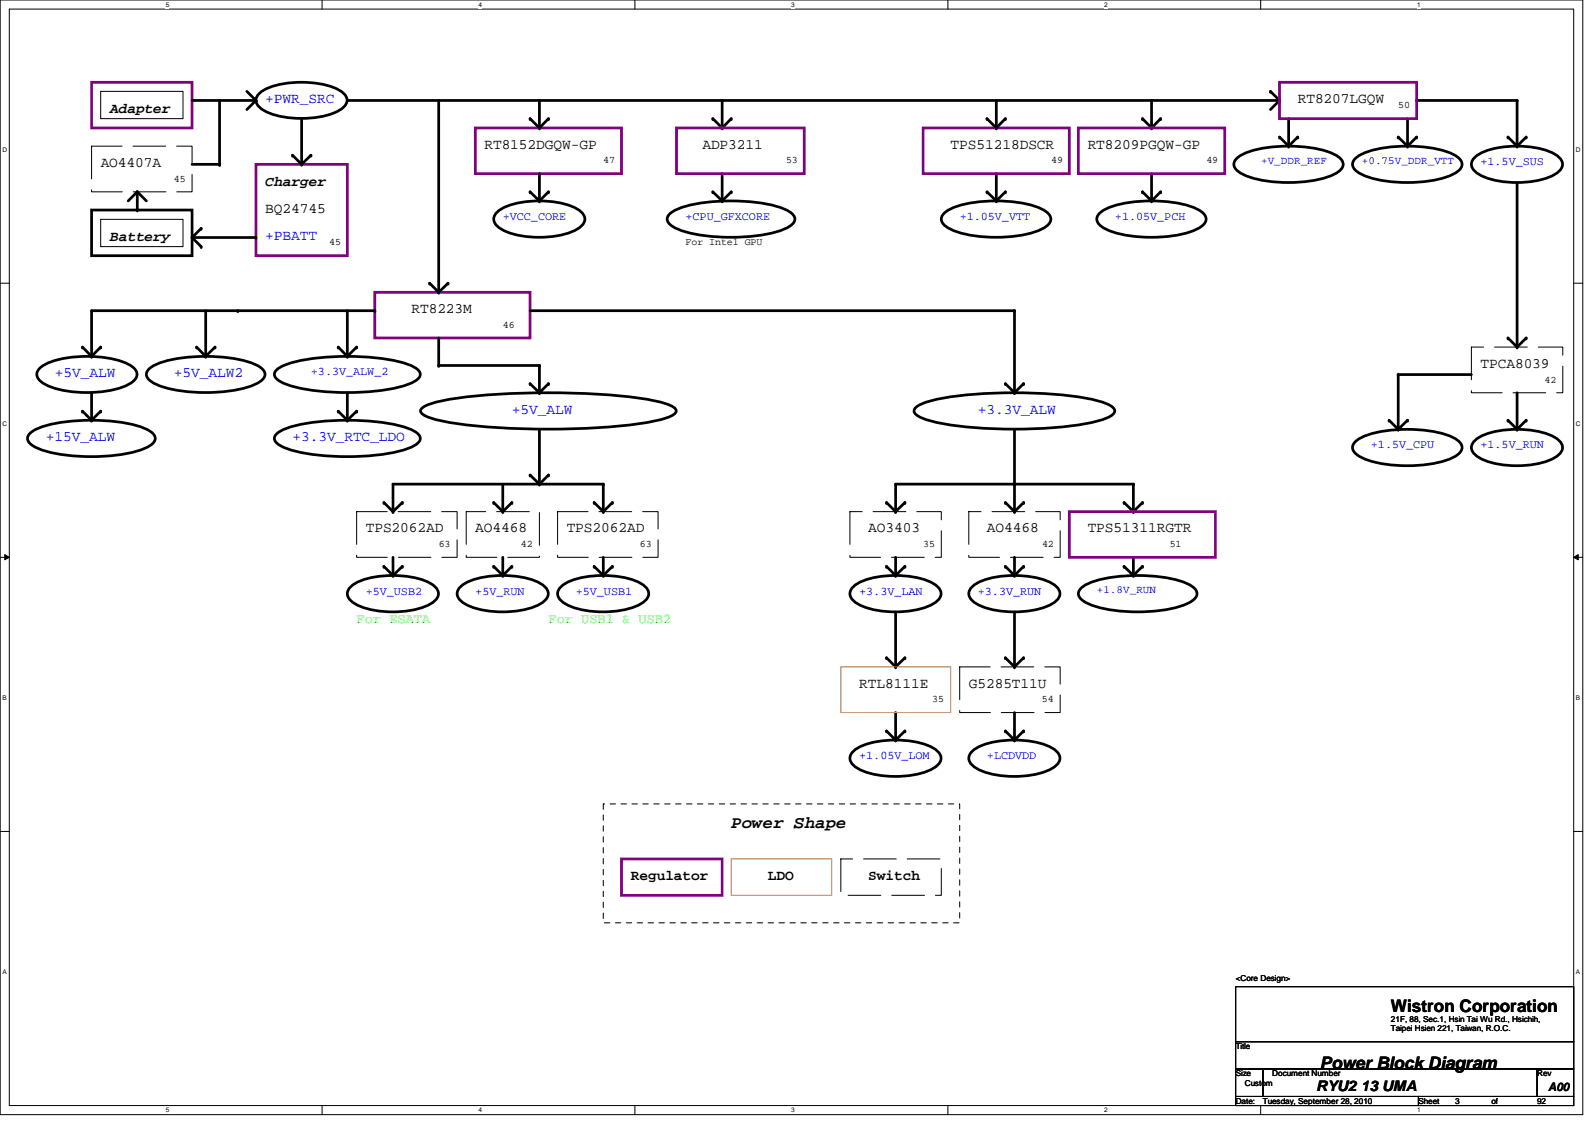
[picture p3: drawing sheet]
<svg xmlns="http://www.w3.org/2000/svg" width="297mm" height="210mm" viewBox="0 0 297 210" stroke-linecap="round" stroke-linejoin="round" font-family="sans-serif">
<defs><g id="words">
<g font-size="3.2">
<text x="136.2" y="154.2">Power Shape</text>
<text x="259" y="188.5">Wistron Corporation</text>
<text x="245.8" y="199">Power Block Diagram</text>
</g>
<g font-size="2.7">
<text x="20.4" y="21">Adapter</text>
<text x="241.7" y="19.2">RT8207LGQW</text>
<text x="90.2" y="27.7">RT8152DGQW-GP</text>
<text x="130.8" y="27.7">ADP3211</text>
<text x="177" y="27.7">TPS51218DSCR</text>
<text x="202.6" y="27.7">RT8209PGQW-GP</text>
<text x="18.8" y="31.1">AO4407A</text>
<text x="49.4" y="34.7">Charger</text>
<text x="49.4" y="39.6">BQ24745</text>
<text x="20.4" y="44.9">Battery</text>
<text x="76.6" y="58.3">RT8223M</text>
<text x="275.7" y="68.5">TPCA8039</text>
<text x="68.1" y="99.1">TPS2062AD</text>
<text x="88.5" y="99.1">AO4468</text>
<text x="105.5" y="99.1">TPS2062AD</text>
<text x="161.7" y="99.1">AO3403</text>
<text x="183.8" y="99.1">AO4468</text>
<text x="202.6" y="99.1">TPS51311RGTR</text>
<text x="160" y="128.1">RTL8111E</text>
<text x="180.4" y="128.1">G5285T11U</text>
<text x="117.5" y="164">Regulator</text>
<text x="143" y="164">LDO</text>
<text x="161.7" y="164">Switch</text>
<text x="245.1" y="203.3">RYU2 13 UMA</text>
</g>
<g font-size="2.7" fill="#00f">
<text x="49.4" y="19.2">+PWR_SRC</text>
<text x="49.4" y="44.7">+PBATT</text>
<text x="10.2" y="70.2">+5V_ALW</text>
<text x="32.4" y="70.2">+5V_ALW2</text>
<text x="95.3" y="77">+5V_ALW</text>
<text x="182.1" y="77">+3.3V_ALW</text>
<text x="8.5" y="82.1">+15V_ALW</text>
<text x="54.5" y="82.1">+3.3V_RTC_LDO</text>
</g>
<g font-size="2.5" fill="#0f0">
<text x="66.4" y="116.1">For ESATA</text>
<text x="102.1" y="116.1">For USB1 &amp; USB2</text>
</g>
<g font-size="2.2" fill="#00f">
<text x="275.7" y="30.7">+1.5V_SUS</text>
<text x="93.6" y="40.9">+VCC_CORE</text>
<text x="127.7" y="40.9">+CPU_GFXCORE</text>
<text x="178.7" y="40.9">+1.05V_VTT</text>
<text x="207.6" y="40.9">+1.05V_PCH</text>
<text x="57.9" y="69.9">+3.3V_ALW_2</text>
<text x="255.3" y="83.5">+1.5V_CPU</text>
<text x="275.7" y="83.5">+1.5V_RUN</text>
<text x="68.1" y="110.7">+5V_USB2</text>
<text x="88.5" y="110.7">+5V_RUN</text>
<text x="107.2" y="110.7">+5V_USB1</text>
<text x="160" y="110.7">+3.3V_LAN</text>
<text x="182.1" y="110.7">+3.3V_RUN</text>
<text x="160" y="141.4">+1.05V_LOM</text>
<text x="183.8" y="141.4">+LCDVDD</text>
</g>
<text font-size="2.2" x="288.3" y="203.1">A00</text>
<g font-size="2" fill="#00f">
<text x="234.9" y="30.5">+V_DDR_REF</text>
<text x="253.6" y="30.5">+0.75V_DDR_VTT</text>
<text x="204.3" y="110.5">+1.8V_RUN</text>
</g>
<g font-size="1.9">
<text x="260.4" y="20.2">50</text>
<text x="32.4" y="33.8">45</text>
<text x="112.3" y="30.4">47</text>
<text x="146.4" y="30.4">53</text>
<text x="195.7" y="30.4">49</text>
<text x="224.7" y="30.4">49</text>
<text x="61.3" y="45.7">45</text>
<text x="127.7" y="45.7">For Intel GPU</text>
<text x="93.6" y="61">46</text>
<text x="287.7" y="71.2">42</text>
<text x="81.7" y="101.9">63</text>
<text x="97" y="101.9">42</text>
<text x="119.2" y="101.9">63</text>
<text x="171.9" y="101.9">35</text>
<text x="194.1" y="101.9">42</text>
<text x="217.8" y="101.9">51</text>
<text x="173.6" y="130.8">35</text>
<text x="194.1" y="130.8">54</text>
</g>
<g font-size="1.5">
<text x="230.1" y="182.6">&lt;Core Design&gt;</text>
<text x="259" y="190.3">21F, 88, Sec.1, Hsin Tai Wu Rd., Hsichih,</text>
<text x="230.1" y="195.4">Title</text>
<text x="259" y="192.1">Taipei Hsien 221, Taiwan, R.O.C.</text>
<text x="230.1" y="200.5">Size</text>
<text x="231.8" y="202.2">Custom</text>
<text x="236.9" y="200.5">Document Number</text>
<text x="286.3" y="200.5">Rev</text>
<text x="230.1" y="205.6">Date:</text>
<text x="235.2" y="205.6">Tuesday, September 28, 2010</text>
<text x="264.2" y="205.6">Sheet</text>
<text x="271" y="205.6">3</text>
<text x="277.7" y="205.6">of</text>
<text x="286.3" y="205.6">92</text>
</g>
<g font-size="1.2">
<text x="30.9" y="1.3">5</text>
<text x="89.1" y="1.3">4</text>
<text x="147.4" y="1.3">3</text>
<text x="205.7" y="1.3">2</text>
<text x="263.9" y="1.3">1</text>
<text x=".5" y="28.3">D</text>
<text x="293.5" y="28.3">D</text>
<text x=".5" y="79.4">C</text>
<text x="293.5" y="79.4">C</text>
<text x=".5" y="130.4">B</text>
<text x="293.5" y="130.4">B</text>
<text x=".5" y="181.5">A</text>
<text x="293.5" y="181.5">A</text>
<text x="30.9" y="207.2">5</text>
<text x="89.1" y="207.2">4</text>
<text x="147.4" y="207.2">3</text>
<text x="205.7" y="207.2">2</text>
<text x="263.9" y="207.2">1</text>
</g>
</g></defs>
<path d="M0 0h294.8v207.6h-294.8zM1.7 1.7h291.4v204.2h-291.4z" fill="none" stroke="#000" stroke-width=".19"/>
<g fill="#fff">
<path d="M30.9 .2h.6v1.3h-.6z"/>
<path d="M30.9 206.1h.6v1.3h-.6z"/>
</g>
<path d="M60 0v1.7M60 205.9v1.7" fill="none" stroke="#000" stroke-width=".19"/>
<g fill="#fff">
<path d="M89.1 .2h.6v1.3h-.6z"/>
<path d="M89.1 206.1h.6v1.3h-.6z"/>
</g>
<path d="M118.2 0v1.7M118.2 205.9v1.7" fill="none" stroke="#000" stroke-width=".19"/>
<g fill="#fff">
<path d="M147.4 .2h.6v1.3h-.6z"/>
<path d="M147.4 206.1h.6v1.3h-.6z"/>
</g>
<path d="M176.5 0v1.7M176.5 205.9v1.7" fill="none" stroke="#000" stroke-width=".19"/>
<g fill="#fff">
<path d="M205.7 .2h.6v1.3h-.6z"/>
<path d="M205.7 206.1h.6v1.3h-.6z"/>
</g>
<path d="M234.8 0v1.7M234.8 205.9v1.7" fill="none" stroke="#000" stroke-width=".19"/>
<g fill="#fff">
<path d="M263.9 .2h.6v1.3h-.6z"/>
<path d="M263.9 206.1h.6v1.3h-.6z"/>
<path d="M.5 27.2h.8v1.4h-.8z"/>
<path d="M293.5 27.2h.8v1.4h-.8z"/>
<path d="M.5 78.3h.8v1.3h-.8z"/>
<path d="M293.5 78.3h.8v1.3h-.8z"/>
</g>
<path d="M0 52.7h1.7M293.1 52.7h1.7" fill="none" stroke="#000" stroke-width=".19"/>
<g fill="#fff">
<path d="M.5 129.3h.7v1.4h-.7z"/>
<path d="M293.5 129.3h.8v1.4h-.8z"/>
</g>
<path d="M0 103.8h1.7M.9 103.3l.8 .5-.8 .5zM293.1 103.8l.8-.5v1zM293.1 103.8h1.7" fill="none" stroke="#000" stroke-width=".19"/>
<path d="M.9 103.3l.8 .5-.8 .5zM293.1 103.8l.8-.5v1z" fill="#000"/>
<g fill="#fff">
<path d="M.5 180.4h.7v1.3h-.7z"/>
<path d="M293.5 180.4h.8v1.3h-.8z"/>
</g>
<path d="M18.8 17h15.3v5.1h-15.3zM18.8 40.9h15.3v5h-15.3zM0 154.9h1.7M293.1 154.9h1.7M230.1 183.8h63v10.2h-63zM230.1 194h63v5.1h-63zM230.1 199.1h5.1v5.1h-5.1zM235.2 199.1h51.1v5.1h-51.1zM286.3 199.1h6.8v5.1h-6.8zM230.1 204.2h34.1v1.7h-34.1zM264.2 204.2h28.9v1.7h-28.9z" fill="none" stroke="#000" stroke-width=".19"/>
<path d="M17.1 15.3h18.7v8.5h-18.7zM238.3 15.3h25.5v6.8h-25.5zM47.7 30.6h17v17h-17zM88.5 23.8h27.2v8.5h-27.2zM126 23.8h23.8v8.5h-23.8zM171.9 23.8h27.2v8.5h-27.2zM200.8 23.8h27.3v8.5h-27.3zM69.8 54.4h28.9v8.5h-28.9zM199.1 95.3h27.3v8.5h-27.3zM115.7 160h18.8v6.8h-18.8z" fill="none" stroke="#800080" stroke-width=".51"/>
<g fill="none" stroke="#000" stroke-width=".51">
<path d="M35.8 18.7h11.9M40.9 18.7v11.9h-5.1M46 17l1.7 1.7M47.7 18.7l-1.7 1.7M48.1 17.6a8.8 8.8 0 0 1 5.3-2.1 17.5 17.5 0 0 1 9.6 1.2 2.23 2.23 0 0 1 1.5 2.5 6.2 6.2 0 0 1-4.5 2.5 18 18 0 0 1-10.7-1 2.26 2.26 0 0 1-1.5-2.6zM64.7 18.7h173.6M81.7 18.7v35.7M100.5 18.7v5.1M134.5 18.7v5.1M185.5 18.7v5.1M214.5 18.7v5.1M236.6 17l1.7 1.7"/>
<path d="M238.3 18.7l-1.7 1.7M263.8 18.7h18.7v8.5M17.1 39.1h18.7v8.5h-18.7zM25.6 35.7v3.4M25.6 35.7l-1.7 1.7M25.6 35.7l1.7 1.7M54.5 28.9l1.7 1.7M56.2 22.1v8.5M57.9 28.9l-1.7 1.7M92.4 39.7a8.8 8.8 0 0 1 5.3-2.1 17.4 17.4 0 0 1 9.6 1.2 2.27 2.27 0 0 1 1.5 2.6 6.2 6.2 0 0 1-4.5 2.4 18 18 0 0 1-10.7-1 2.26 2.26 0 0 1-1.5-2.5zM98.7 22.1l1.8 1.7M98.7 35.7l1.8 1.7"/>
<path d="M100.5 32.3v5.1M102.1 22.1l-1.6 1.7M102.1 35.7l-1.6 1.7M124.7 39.9a10.7 10.7 0 0 1 5.4-2 35.9 35.9 0 0 1 15.5 .8 4.1 4.1 0 0 1 2.3 1.6 1.41 1.41 0 0 1-.8 1.8 20.6 20.6 0 0 1-9.3 2.1 29.1 29.1 0 0 1-11.9-1.7 2.3 2.3 0 0 1-1.7-1.7l.2-.5zM132.8 35.7l1.7 1.7M132.8 22.1l1.7 1.7M134.5 32.3v5.1M136.2 35.7l-1.7 1.7M136.2 22.1l-1.7 1.7M175.7 39.8a9.9 9.9 0 0 1 5.5-2.1 24.7 24.7 0 0 1 12.9 1.2 2.09 2.09 0 0 1 1.5 2.4 6.6 6.6 0 0 1-4.5 2.3 26.6 26.6 0 0 1-13.3-.6 4.1 4.1 0 0 1-2.4-1.7l-.1-.5 .1-.5zM183.8 35.7l1.7 1.7M183.8 22.1l1.7 1.7"/>
<path d="M185.5 32.3v5.1M187.2 35.7l-1.7 1.7M187.2 22.1l-1.7 1.7M204.7 39.8a9.8 9.8 0 0 1 5.4-2.1 24.6 24.6 0 0 1 12.9 1.2 2.09 2.09 0 0 1 1.5 2.4 6.6 6.6 0 0 1-4.5 2.3 26.4 26.4 0 0 1-13.3-.6 4.1 4.1 0 0 1-2.3-1.7l-.1-.5 .1-.5zM212.8 35.7l1.7 1.7M212.8 22.1l1.7 1.7M214.5 32.3v5.1M216.2 35.7l-1.7 1.7M216.2 22.1l-1.7 1.7M230.2 29.6a9.8 9.8 0 0 1 5.5-2.1 24.6 24.6 0 0 1 12.8 1.2 2.09 2.09 0 0 1 1.5 2.4 6.6 6.6 0 0 1-4.5 2.3 26.4 26.4 0 0 1-13.2-.6 4.1 4.1 0 0 1-2.4-1.7l-.1-.5 .1-.5zM238.3 25.5l1.7 1.7M240 22.1v5.1"/>
<path d="M241.7 25.5l-1.7 1.7M252.3 29.6a9.9 9.9 0 0 1 5.5-2.1 24.7 24.7 0 0 1 12.8 1.2 2.09 2.09 0 0 1 1.6 2.4 6.6 6.6 0 0 1-4.6 2.3 26.6 26.6 0 0 1-13.2-.6 4.1 4.1 0 0 1-2.4-1.7l-.1-.5 .1-.5zM260.4 25.5l1.7 1.7M262.1 22.1v5.1M263.8 25.5l-1.7 1.7M274.4 29.5a8.8 8.8 0 0 1 5.4-2.1 17.4 17.4 0 0 1 9.6 1.2 2.27 2.27 0 0 1 1.5 2.6 6.2 6.2 0 0 1-4.5 2.4 18 18 0 0 1-10.8-1 2.26 2.26 0 0 1-1.5-2.6zM280.8 25.5l1.7 1.7M282.5 34v30.6M284.2 25.5l-1.7 1.7M35.8 44.2l1.7 1.7M35.8 44.2h11.9M37.5 42.5l-1.7 1.7"/>
<path d="M38.3 57.9v8.5M64.7 57.9v8.5M69.8 57.9h-52.7v8.5M80 52.7l1.7 1.7M83.4 52.7l-1.7 1.7M98.7 57.9h90.2v15.3M7.2 68.8a8.7 8.7 0 0 1 5-2.1 21 21 0 0 1 11.8 1.2 2.07 2.07 0 0 1 1.4 2.3 5.9 5.9 0 0 1-4.1 2.4 22.3 22.3 0 0 1-12.2-.7 3.2 3.2 0 0 1-2.2-2.2l.1-.5zM15.4 64.6l1.7 1.8M15.4 76.6l1.7 1.7M17.1 73.2v5.1M18.8 64.6l-1.7 1.8M18.8 76.6l-1.7 1.7"/>
<path d="M27.7 68.8a11.3 11.3 0 0 1 5.9-2.1 29 29 0 0 1 14 1.2 2.47 2.47 0 0 1 1.8 1.8 2.49 2.49 0 0 1-1.8 1.9 28.7 28.7 0 0 1-15.3 1 10.1 10.1 0 0 1-4.6-1.9 1.25 1.25 0 0 1 0-1.9zM36.6 64.6l1.7 1.8M40 64.6l-1.7 1.8M51.6 68.8a13.4 13.4 0 0 1 6.2-2 46.9 46.9 0 0 1 17.6 .9 4.8 4.8 0 0 1 2.7 1.6 1.36 1.36 0 0 1-.9 1.7 26.3 26.3 0 0 1-10.7 2.1 37.6 37.6 0 0 1-13.6-1.7 2.44 2.44 0 0 1-1.8-1.7l.1-.4zM63 64.6l1.7 1.8M63 76.6l1.7 1.7M64.7 73.2v5.1M66.4 64.6l-1.7 1.8M66.4 76.6l-1.7 1.7M78.4 76.2a5.3 5.3 0 0 1 2.8-1.3 104.1 104.1 0 0 1 23.3-1.7 89.8 89.8 0 0 1 18.6 1.7 5.3 5.3 0 0 1 2.7 1.3l.1 .3a2.29 2.29 0 0 1-1.8 1.4 72 72 0 0 1-17.2 2 119.7 119.7 0 0 1-24.5-1.5 8.5 8.5 0 0 1-4-1.5l-.1-.4zM81.7 62.9v5.2h18.8v5.1M98.7 71.5l1.8 1.7"/>
<path d="M100.5 80v10.2M102.1 71.5l-1.6 1.7M170.7 75.8a16.2 16.2 0 0 1 6.5-1.9 87.9 87.9 0 0 1 26.3 .5 7.9 7.9 0 0 1 4 1.7l.1 .4a2.37 2.37 0 0 1-1.9 1.5 57.8 57.8 0 0 1-16.8 1.9 57.5 57.5 0 0 1-16.8-1.9 2.36 2.36 0 0 1-1.9-1.5l.1-.4zM187.2 71.5l1.7 1.7M188.9 80v15.3M190.6 71.5l-1.7 1.7M258.7 78.3l1.7 1.7M262.1 78.3l-1.7 1.7M274 69.8h-13.6v10.2M280.8 78.3l1.7 1.7M280.8 62.9l1.7 1.7M282.5 73.2v6.8"/>
<path d="M284.2 78.3l-1.7 1.7M284.2 62.9l-1.7 1.7M5.5 80.7a10.7 10.7 0 0 1 5.5-2 35.9 35.9 0 0 1 15.4 .9 4.1 4.1 0 0 1 2.4 1.6 1.41 1.41 0 0 1-.8 1.8 20.6 20.6 0 0 1-9.4 2 29.1 29.1 0 0 1-11.9-1.6 2.3 2.3 0 0 1-1.6-1.7l.1-.5zM51.6 80.7a13.2 13.2 0 0 1 6.2-2 46.6 46.6 0 0 1 17.6 .9 4.7 4.7 0 0 1 2.7 1.6 1.36 1.36 0 0 1-.9 1.8 26.3 26.3 0 0 1-10.7 2 37.6 37.6 0 0 1-13.6-1.6 2.44 2.44 0 0 1-1.8-1.7l.1-.5zM71.5 93.6l1.7 1.7M73.2 95.3v-5.1h39.1v5.1M74.9 93.6l-1.7 1.7M91.9 93.6l1.7 1.7M93.6 90.2v5.1M95.3 93.6l-1.7 1.7M98.7 88.5l1.8 1.7M102.1 88.5l-1.6 1.7"/>
<path d="M110.7 93.6l1.6 1.7M114 93.6l-1.7 1.7M165.1 93.6l1.7 1.7M166.8 95.3v-5.1h44.3v5.1M168.5 93.6l-1.7 1.7M187.2 93.6l1.7 1.7M190.6 93.6l-1.7 1.7M209.3 93.6l1.8 1.7M212.8 93.6l-1.7 1.7M252.3 82.4a9.9 9.9 0 0 1 5.5-2.1 24.7 24.7 0 0 1 12.8 1.2 2.09 2.09 0 0 1 1.6 2.4 6.6 6.6 0 0 1-4.6 2.3 26.6 26.6 0 0 1-13.2-.6 4.1 4.1 0 0 1-2.4-1.7l-.1-.5 .1-.6zM274.4 82.3a8.8 8.8 0 0 1 5.4-2.2 17.4 17.4 0 0 1 9.6 1.2 2.27 2.27 0 0 1 1.5 2.6 6.2 6.2 0 0 1-4.5 2.5 18 18 0 0 1-10.8-1 2.26 2.26 0 0 1-1.5-2.6zM65.1 109.5a8.8 8.8 0 0 1 5.4-2.1 17.4 17.4 0 0 1 9.5 1.2 2.27 2.27 0 0 1 1.5 2.5 6.2 6.2 0 0 1-4.4 2.5 18 18 0 0 1-10.8-1 2.26 2.26 0 0 1-1.5-2.6z"/>
<path d="M71.5 105.5l1.7 1.7M73.2 103.8v3.4M74.9 105.5l-1.7 1.7M85.6 109.5a8.8 8.8 0 0 1 5.3-2.1 17.4 17.4 0 0 1 9.6 1.2 2.27 2.27 0 0 1 1.5 2.5 6.2 6.2 0 0 1-4.5 2.5 18 18 0 0 1-10.7-1 2.26 2.26 0 0 1-1.6-2.6zM91.9 105.5l1.7 1.7M93.6 103.8v3.4M95.3 105.5l-1.7 1.7M104.3 109.5a8.8 8.8 0 0 1 5.3-2.1 17.4 17.4 0 0 1 9.6 1.2 2.27 2.27 0 0 1 1.5 2.5 6.2 6.2 0 0 1-4.5 2.5 18 18 0 0 1-10.7-1 2.26 2.26 0 0 1-1.5-2.6zM110.7 105.5l1.6 1.7M112.3 103.8v3.4M114 105.5l-1.7 1.7M158.7 109.5a8.8 8.8 0 0 1 5.4-2.1 17.4 17.4 0 0 1 9.5 1.2 2.27 2.27 0 0 1 1.5 2.5 6.2 6.2 0 0 1-4.4 2.5 18 18 0 0 1-10.8-1 2.26 2.26 0 0 1-1.5-2.6z"/>
<path d="M165.1 105.5l1.7 1.7M166.8 103.8v3.4M166.8 114v10.2M168.5 105.5l-1.7 1.7M180.9 109.5a8.8 8.8 0 0 1 5.3-2.1 17.4 17.4 0 0 1 9.6 1.2 2.27 2.27 0 0 1 1.5 2.5 6.2 6.2 0 0 1-4.5 2.5 18 18 0 0 1-10.8-1 2.26 2.26 0 0 1-1.5-2.6zM187.2 105.5l1.7 1.7M188.9 103.8v3.4M188.9 114v10.2M190.6 105.5l-1.7 1.7M201.3 109.6a11.2 11.2 0 0 1 5.9-2.1 28.8 28.8 0 0 1 13.9 1.2 2.48 2.48 0 0 1 1.8 1.9 2.49 2.49 0 0 1-1.8 1.8 28.7 28.7 0 0 1-15.3 1 10.1 10.1 0 0 1-4.5-1.9 1.27 1.27 0 0 1 0-1.9zM209.3 105.5l1.8 1.7M211.1 103.8v3.4"/>
<path d="M212.8 105.5l-1.7 1.7M165.1 122.5l1.7 1.7M165.1 136.1l1.7 1.7M166.8 132.7v5.1M168.5 122.5l-1.7 1.7M168.5 136.1l-1.7 1.7M187.2 122.5l1.7 1.7M187.2 136.1l1.7 1.7M188.9 132.7v5.1M190.6 122.5l-1.7 1.7M190.6 136.1l-1.7 1.7M158.7 140.1a8.8 8.8 0 0 1 5.4-2.1 17.4 17.4 0 0 1 9.5 1.2 2.27 2.27 0 0 1 1.5 2.6 6.2 6.2 0 0 1-4.4 2.4 18 18 0 0 1-10.8-1 2.26 2.26 0 0 1-1.5-2.5z"/>
<path d="M180.9 140.1a8.8 8.8 0 0 1 5.3-2.1 17.4 17.4 0 0 1 9.6 1.2 2.27 2.27 0 0 1 1.5 2.6 6.2 6.2 0 0 1-4.5 2.4 18 18 0 0 1-10.8-1 2.26 2.26 0 0 1-1.5-2.5z"/>
</g>
<g fill="#000">
<circle cx="47.7" cy="18.7" r=".25"/>
<circle cx="236.6" cy="17" r=".25"/>
<circle cx="238.3" cy="18.7" r=".25"/>
<circle cx="282.5" cy="18.7" r=".25"/>
<circle cx="25.6" cy="39.1" r=".25"/>
<circle cx="25.6" cy="35.7" r=".25"/>
<circle cx="40.9" cy="30.6" r=".25"/>
<circle cx="54.5" cy="28.9" r=".25"/>
<circle cx="56.2" cy="30.6" r=".25"/>
<circle cx="57.9" cy="28.9" r=".25"/>
<circle cx="98.7" cy="35.7" r=".25"/>
<circle cx="98.7" cy="22.1" r=".25"/>
<circle cx="100.5" cy="23.8" r=".25"/>
<circle cx="100.5" cy="37.4" r=".25"/>
<circle cx="102.1" cy="22.1" r=".25"/>
<circle cx="102.1" cy="35.7" r=".25"/>
<circle cx="132.8" cy="22.1" r=".25"/>
<circle cx="132.8" cy="35.7" r=".25"/>
<circle cx="134.5" cy="23.8" r=".25"/>
<circle cx="134.5" cy="37.4" r=".25"/>
<circle cx="136.2" cy="35.7" r=".25"/>
<circle cx="136.2" cy="22.1" r=".25"/>
<circle cx="183.8" cy="35.7" r=".25"/>
<circle cx="183.8" cy="22.1" r=".25"/>
<circle cx="185.5" cy="37.4" r=".25"/>
<circle cx="185.5" cy="23.8" r=".25"/>
<circle cx="187.2" cy="22.1" r=".25"/>
<circle cx="187.2" cy="35.7" r=".25"/>
<circle cx="212.8" cy="35.7" r=".25"/>
<circle cx="212.8" cy="22.1" r=".25"/>
<circle cx="214.5" cy="23.8" r=".25"/>
<circle cx="214.5" cy="37.4" r=".25"/>
<circle cx="216.2" cy="35.7" r=".25"/>
<circle cx="216.2" cy="22.1" r=".25"/>
<circle cx="238.3" cy="25.5" r=".25"/>
<circle cx="240" cy="27.2" r=".25"/>
<circle cx="241.7" cy="25.5" r=".25"/>
<circle cx="260.4" cy="25.5" r=".25"/>
<circle cx="262.1" cy="27.2" r=".25"/>
<circle cx="263.8" cy="25.5" r=".25"/>
<circle cx="280.8" cy="25.5" r=".25"/>
<circle cx="282.5" cy="27.2" r=".25"/>
<circle cx="284.2" cy="25.5" r=".25"/>
<circle cx="37.5" cy="45.9" r=".25"/>
<circle cx="37.5" cy="42.5" r=".25"/>
<circle cx="44.3" cy="57.9" r=".25"/>
<circle cx="47.7" cy="44.2" r=".25"/>
<circle cx="69.8" cy="57.9" r=".25"/>
<circle cx="80" cy="52.7" r=".25"/>
<circle cx="81.7" cy="54.4" r=".25"/>
<circle cx="83.4" cy="52.7" r=".25"/>
<circle cx="188.9" cy="57.9" r=".25"/>
<circle cx="15.4" cy="64.6" r=".25"/>
<circle cx="15.4" cy="76.6" r=".25"/>
<circle cx="17.1" cy="78.3" r=".25"/>
<circle cx="17.1" cy="66.4" r=".25"/>
<circle cx="18.8" cy="64.6" r=".25"/>
<circle cx="18.8" cy="76.6" r=".25"/>
<circle cx="36.6" cy="64.6" r=".25"/>
<circle cx="38.3" cy="66.4" r=".25"/>
<circle cx="40" cy="64.6" r=".25"/>
<circle cx="63" cy="64.6" r=".25"/>
<circle cx="63" cy="76.6" r=".25"/>
<circle cx="64.7" cy="66.4" r=".25"/>
<circle cx="64.7" cy="78.3" r=".25"/>
<circle cx="66.4" cy="76.6" r=".25"/>
<circle cx="66.4" cy="64.6" r=".25"/>
<circle cx="81.7" cy="68.1" r=".25"/>
<circle cx="98.7" cy="71.5" r=".25"/>
<circle cx="100.5" cy="73.2" r=".25"/>
<circle cx="100.5" cy="68.1" r=".25"/>
<circle cx="102.1" cy="71.5" r=".25"/>
<circle cx="187.2" cy="71.5" r=".25"/>
<circle cx="188.9" cy="73.2" r=".25"/>
<circle cx="190.6" cy="71.5" r=".25"/>
<circle cx="258.7" cy="78.3" r=".25"/>
<circle cx="260.4" cy="69.8" r=".25"/>
<circle cx="260.4" cy="80" r=".25"/>
<circle cx="262.1" cy="78.3" r=".25"/>
<circle cx="280.8" cy="78.3" r=".25"/>
<circle cx="280.8" cy="62.9" r=".25"/>
<circle cx="282.5" cy="80" r=".25"/>
<circle cx="282.5" cy="64.6" r=".25"/>
<circle cx="284.2" cy="78.3" r=".25"/>
<circle cx="284.2" cy="62.9" r=".25"/>
<circle cx="71.5" cy="93.6" r=".25"/>
<circle cx="73.2" cy="95.3" r=".25"/>
<circle cx="74.9" cy="93.6" r=".25"/>
<circle cx="91.9" cy="93.6" r=".25"/>
<circle cx="93.6" cy="95.3" r=".25"/>
<circle cx="95.3" cy="93.6" r=".25"/>
<circle cx="98.7" cy="88.5" r=".25"/>
<circle cx="100.5" cy="90.2" r=".25"/>
<circle cx="102.1" cy="88.5" r=".25"/>
<circle cx="110.7" cy="93.6" r=".25"/>
<circle cx="112.3" cy="95.3" r=".25"/>
<circle cx="112.3" cy="90.2" r=".25"/>
<circle cx="114" cy="93.6" r=".25"/>
<circle cx="165.1" cy="93.6" r=".25"/>
<circle cx="166.8" cy="95.3" r=".25"/>
<circle cx="168.5" cy="93.6" r=".25"/>
<circle cx="187.2" cy="93.6" r=".25"/>
<circle cx="188.9" cy="90.2" r=".25"/>
<circle cx="188.9" cy="95.3" r=".25"/>
<circle cx="190.6" cy="93.6" r=".25"/>
<circle cx="209.3" cy="93.6" r=".25"/>
<circle cx="211.1" cy="90.2" r=".25"/>
<circle cx="211.1" cy="95.3" r=".25"/>
<circle cx="212.8" cy="93.6" r=".25"/>
<circle cx="71.5" cy="105.5" r=".25"/>
<circle cx="73.2" cy="107.2" r=".25"/>
<circle cx="74.9" cy="105.5" r=".25"/>
<circle cx="91.9" cy="105.5" r=".25"/>
<circle cx="93.6" cy="107.2" r=".25"/>
<circle cx="95.3" cy="105.5" r=".25"/>
<circle cx="110.7" cy="105.5" r=".25"/>
<circle cx="112.3" cy="107.2" r=".25"/>
<circle cx="114" cy="105.5" r=".25"/>
<circle cx="165.1" cy="105.5" r=".25"/>
<circle cx="166.8" cy="107.2" r=".25"/>
<circle cx="168.5" cy="105.5" r=".25"/>
<circle cx="187.2" cy="105.5" r=".25"/>
<circle cx="188.9" cy="107.2" r=".25"/>
<circle cx="190.6" cy="105.5" r=".25"/>
<circle cx="209.3" cy="105.5" r=".25"/>
<circle cx="211.1" cy="107.2" r=".25"/>
<circle cx="212.8" cy="105.5" r=".25"/>
<circle cx="165.1" cy="136.1" r=".25"/>
<circle cx="165.1" cy="122.5" r=".25"/>
<circle cx="166.8" cy="124.2" r=".25"/>
<circle cx="166.8" cy="137.8" r=".25"/>
<circle cx="168.5" cy="122.5" r=".25"/>
<circle cx="168.5" cy="136.1" r=".25"/>
<circle cx="187.2" cy="122.5" r=".25"/>
<circle cx="187.2" cy="136.1" r=".25"/>
<circle cx="188.9" cy="124.2" r=".25"/>
<circle cx="188.9" cy="137.8" r=".25"/>
<circle cx="190.6" cy="122.5" r=".25"/>
<circle cx="190.6" cy="136.1" r=".25"/>
</g>
<path d="M156.6 124.2h20.4v8.5h-20.4zM136.2 160h18.7v6.8h-18.7z" fill="none" stroke="#ff8000" stroke-width=".19"/>
<path d="M17.1 27.2h18.7v8.5h-18.7zM274 64.6h17v8.6h-17zM66.4 95.3h18.7v8.5h-18.7zM86.8 95.3h13.7v8.5h-13.7zM103.8 95.3h18.8v8.5h-18.8zM158.3 95.3h17v8.5h-17zM180.4 95.3h17v8.5h-17zM178.7 124.2h18.7v8.5h-18.7zM156.6 160h18.7v6.8h-18.7z" fill="none" stroke="#000" stroke-width=".19" stroke-dasharray="6.1 2"/>
<path d="M112.3 149.7h66.4v22.2h-66.4z" fill="none" stroke="#000" stroke-width=".19" stroke-dasharray="1 1 1 1 1 1 1 1"/>
<use href="#words"/>
</svg>
